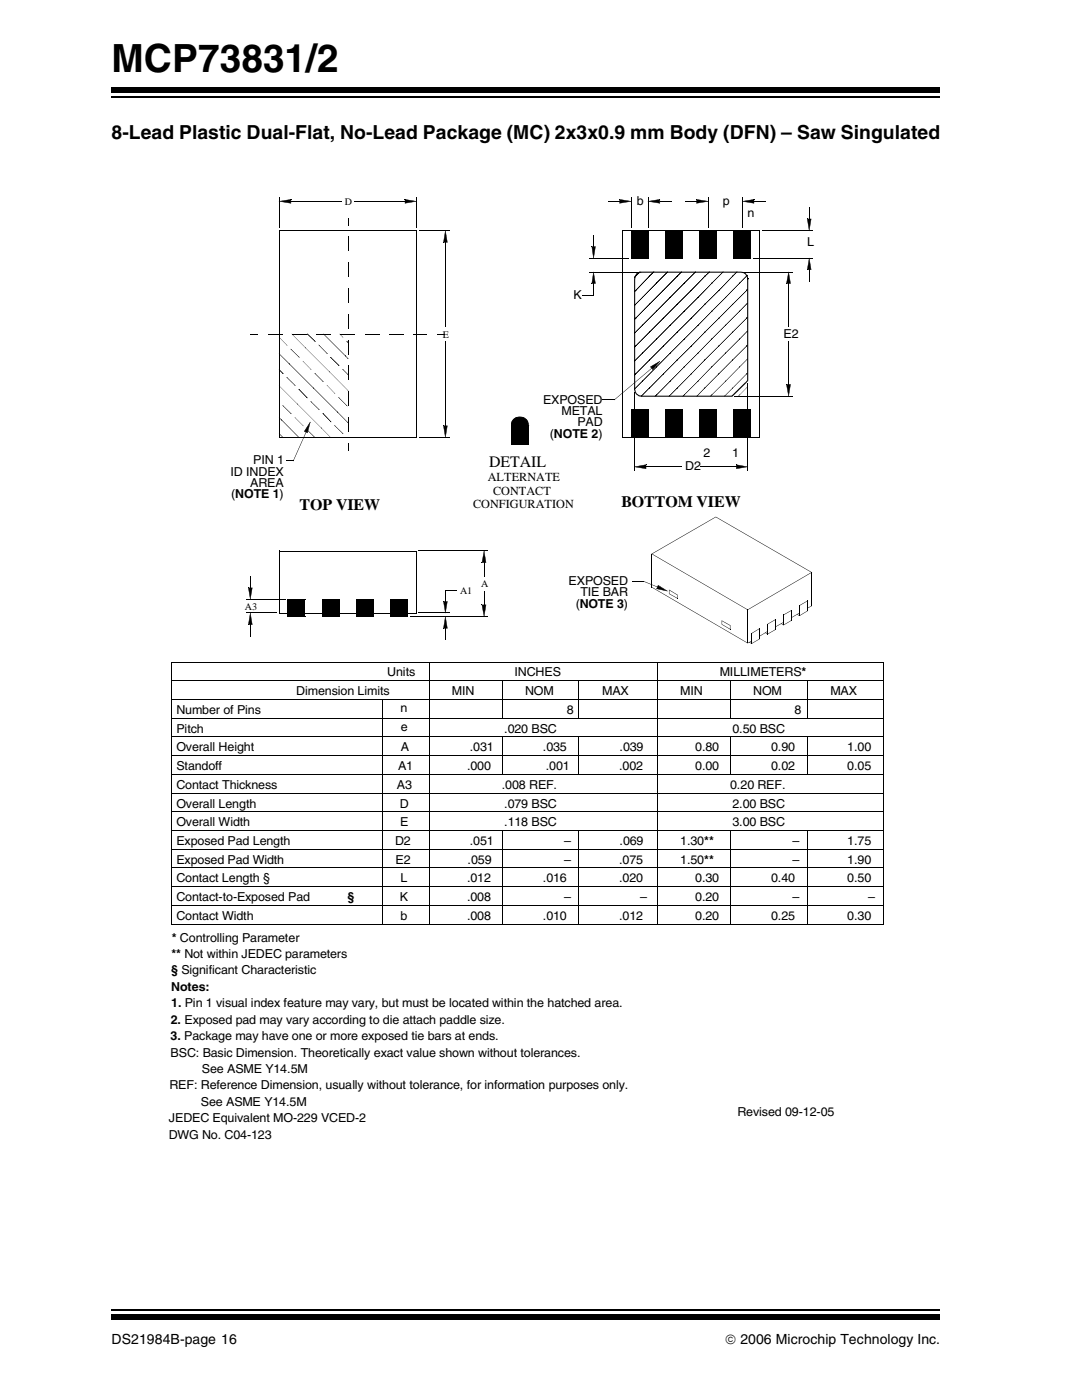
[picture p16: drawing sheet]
<svg xmlns="http://www.w3.org/2000/svg" width="216mm" height="279mm" viewBox="0 0 216 279" stroke-linecap="round" stroke-linejoin="round" font-family="sans-serif">
<defs><g id="words">
<text font-size="7.7" x="22.2" y="14.4">MCP73831/2</text>
<text font-size="3.9" x="22.2" y="27.6">8-Lead Plastic Dual-Flat, No-Lead Package (MC) 2x3x0.9 mm Body (DFN) – Saw Singulated</text>
<g font-size="3.2">
<text x="97.5" y="93.1">DETAIL</text>
<text x="59.7" y="101.6">TOP VIEW</text>
<text x="123.8" y="101.1">BOTTOM VIEW</text>
</g>
<g font-size="2.8">
<text x="22.2" y="267.8">DS21984B-page 16</text>
<text x="144.5" y="267.8">© 2006 Microchip Technology Inc.</text>
</g>
<g font-size="2.5">
<text x="126.9" y="40.9">b</text>
<text x="144" y="40.9">p</text>
<text x="148.9" y="43.3">n</text>
<text x="160.8" y="49">L</text>
<text x="114.3" y="59.6">K</text>
<text x="156.1" y="67.4">E2</text>
<text x="108.2" y="80.5">EXPOSED</text>
<text x="111.9" y="82.7">METAL</text>
<text x="109.6" y="87.2">(NOTE 2)</text>
<text x="115" y="85">PAD</text>
<text x="45.9" y="94.8">ID INDEX</text>
<text x="50.4" y="92.5">PIN 1</text>
<text x="97.2" y="96">ALTERNATE</text>
<text x="136.5" y="93.7">D2</text>
<text x="140.1" y="91.1">2</text>
<text x="145.8" y="91.1">1</text>
<text x="46.1" y="99.4">(NOTE 1)</text>
<text x="49.9" y="97.1">AREA</text>
<text x="94.2" y="101.3">CONFIGURATION</text>
<text x="98.2" y="98.7">CONTACT</text>
<text x="113.3" y="116.6">EXPOSED</text>
<text x="115.6" y="118.8">TIE BAR</text>
<text x="114.7" y="121.1">(NOTE 3)</text>
<text x="77.1" y="134.8">Units</text>
<text x="102.5" y="134.8">INCHES</text>
<text x="143.4" y="134.8">MILLIMETERS*</text>
<text x="35.1" y="142.3">Number of Pins</text>
<text x="59" y="138.6">Dimension Limits</text>
<text x="79.8" y="141.9">n</text>
<text x="90" y="138.6">MIN</text>
<text x="104.6" y="138.6">NOM</text>
<text x="112.9" y="142.3">8</text>
<text x="120" y="138.6">MAX</text>
<text x="135.5" y="138.6">MIN</text>
<text x="150" y="138.6">NOM</text>
<text x="158.3" y="142.3">8</text>
<text x="165.4" y="138.6">MAX</text>
<text x="35.1" y="149.8">Overall Height</text>
<text x="35.1" y="146">Pitch</text>
<text x="79.8" y="149.8">A</text>
<text x="79.8" y="145.7">e</text>
<text x="93.6" y="149.8">.031</text>
<text x="100.5" y="146">.020 BSC</text>
<text x="108.2" y="149.8">.035</text>
<text x="123.4" y="149.8">.039</text>
<text x="138.5" y="149.8">0.80</text>
<text x="145.9" y="146">0.50 BSC</text>
<text x="153.6" y="149.8">0.90</text>
<text x="168.8" y="149.8">1.00</text>
<text x="35.1" y="153.5">Standoff</text>
<text x="79.3" y="153.5">A1</text>
<text x="93" y="153.5">.000</text>
<text x="108.8" y="153.5">.001</text>
<text x="123.4" y="153.5">.002</text>
<text x="138.5" y="153.5">0.00</text>
<text x="153.6" y="153.5">0.02</text>
<text x="168.8" y="153.5">0.05</text>
<text x="35.1" y="161">Overall Length</text>
<text x="35.1" y="157.2">Contact Thickness</text>
<text x="79" y="157.2">A3</text>
<text x="79.7" y="161">D</text>
<text x="100" y="157.2">.008 REF.</text>
<text x="100.5" y="161">.079 BSC</text>
<text x="145.5" y="157.2">0.20 REF.</text>
<text x="145.9" y="161">2.00 BSC</text>
<text x="35.1" y="164.7">Overall Width</text>
<text x="79.7" y="164.7">E</text>
<text x="100.5" y="164.7">.118 BSC</text>
<text x="145.9" y="164.7">3.00 BSC</text>
<text x="35.1" y="172.1">Exposed Pad Width</text>
<text x="35.1" y="168.4">Exposed Pad Length</text>
<text x="78.7" y="168.4">D2</text>
<text x="78.8" y="172.1">E2</text>
<text x="93.1" y="172.1">.059</text>
<text x="93.6" y="168.4">.051</text>
<text x="112.4" y="168.4">–</text>
<text x="112.4" y="172.1">–</text>
<text x="123.4" y="172.1">.075</text>
<text x="123.4" y="168.4">.069</text>
<text x="135.5" y="168.4">1.30**</text>
<text x="135.5" y="172.1">1.50**</text>
<text x="157.9" y="168.4">–</text>
<text x="157.9" y="172.1">–</text>
<text x="168.8" y="168.4">1.75</text>
<text x="168.8" y="172.1">1.90</text>
<text x="35.1" y="175.9">Contact Length §</text>
<text x="35.1" y="179.6">Contact-to-Exposed Pad</text>
<text x="69.2" y="179.6">§</text>
<text x="79.7" y="179.6">K</text>
<text x="79.8" y="175.9">L</text>
<text x="93" y="179.6">.008</text>
<text x="93" y="175.9">.012</text>
<text x="108.2" y="175.9">.016</text>
<text x="112.4" y="179.6">–</text>
<text x="123.4" y="175.9">.020</text>
<text x="127.5" y="179.6">–</text>
<text x="138.5" y="179.6">0.20</text>
<text x="138.5" y="175.9">0.30</text>
<text x="153.6" y="175.9">0.40</text>
<text x="157.9" y="179.6">–</text>
<text x="168.8" y="175.9">0.50</text>
<text x="173" y="179.6">–</text>
<text x="35.1" y="183.3">Contact Width</text>
<text x="79.8" y="183.3">b</text>
<text x="93" y="183.3">.008</text>
<text x="108.2" y="183.3">.010</text>
<text x="123.4" y="183.3">.012</text>
<text x="138.5" y="183.3">0.20</text>
<text x="153.6" y="183.3">0.25</text>
<text x="168.8" y="183.3">0.30</text>
<text x="34.2" y="191">** Not within JEDEC parameters</text>
<text x="34.2" y="187.7">* Controlling Parameter</text>
<text x="34.1" y="197.5">Notes:</text>
<text x="34.1" y="194.2">§ Significant Characteristic</text>
<text x="34.1" y="200.8">1. Pin 1 visual index feature may vary, but must be located within the hatched area.</text>
<text x="34" y="207.3">3. Package may have one or more exposed tie bars at ends.</text>
<text x="34" y="204.1">2. Exposed pad may vary according to die attach paddle size.</text>
<text x="34" y="210.6">BSC: Basic Dimension. Theoretically exact value shown without tolerances.</text>
<text x="40.2" y="213.9">See ASME Y14.5M</text>
<text x="33.8" y="217.1">REF: Reference Dimension, usually without tolerance, for information purposes only.</text>
<text x="40" y="220.4">See ASME Y14.5M</text>
<text x="33.6" y="226.9">DWG No. C04-123</text>
<text x="33.7" y="223.7">JEDEC Equivalent MO-229 VCED-2</text>
<text x="146.9" y="222.4">Revised 09-12-05</text>
</g>
<g font-size="2">
<text x="68.7" y="40.9">D</text>
<text x="88.2" y="67.4">E</text>
<text x="91.7" y="118.3">A1</text>
<text x="95.8" y="117.1">A</text>
<text x="48.8" y="121.5">A3</text>
</g>
</g></defs>
<path d="M22.2 19.3h165.1" fill="none" stroke="#000" stroke-width=".34"/>
<path d="M22.2 17.4h165.1v1h-165.1z" fill="#000"/>
<path d="M22.2 260h165.1v5.9h-165.1z" fill="#fff"/>
<path d="M22.2 261h165.1" fill="none" stroke="#000" stroke-width=".34"/>
<g fill="#000">
<path d="M57.9 39.8l.1 .8zM80.6 39.8l.1 .8zM123.4 39.8v.8zM131.4 39.8l.1 .8zM138.7 39.8l.1 .8zM150.2 39.8v.8zM55.6 40.1l2.4-.4zM55.6 40.1l2.4 .5zM69.3 43.5l.1 1.4zM80.7 40.5l2.2-.4zM80.7 39.7l2.2 .5zM88.3 48.3h.9z"/>
<path d="M88.7 46l-.4 2.3zM88.7 46l.5 2.3zM117.9 49.1h.8zM117.9 56.5l.8 .1zM118.2 54.2l.5 2.3zM118.6 49.1l-.4 2.4zM123.4 40.5l2.3-.4zM125.7 46h3.4v5.5h-3.4zM123.4 39.7l2.3 .5zM126.6 57.9l-.2 .2zM127.4 54.2l-1 1.1zM126.4 58l.2-.1z"/>
<path d="M126.6 57.8l.1 .1zM129.4 55l-2.8 2.9zM129.4 55.1l-2.7 2.8zM129.4 55l-2.7 2.9zM130.8 56.4l-2.8 2.9zM129.1 40.1l2.3-.4zM129.3 55.1l1-.8zM129.3 55l.9-.7zM130.1 54.2l-.7 .9zM132.9 54.2l-2.1 2.3zM129.1 40.1l2.3 .5zM134.9 55.1l-2.7 2.8z"/>
<path d="M134.9 55l-2.7 2.9zM132.6 46h3.3v5.5h-3.3zM136.3 56.4l-2.8 2.9zM135.7 54.2l-.8 .9zM138.5 54.2l-2.2 2.3zM140.4 55.1l-2.7 2.8zM140.4 55l-2.7 2.9zM138.8 40.5l2.3-.4zM141.8 56.4l-2.7 2.9zM139.4 46h3.4v5.5h-3.4zM140.4 55.1l.9-.8zM140.4 55l.9-.7z"/>
<path d="M138.8 39.7l2.3 .5zM144 54.2l-2.2 2.3zM145.9 55.1l-2.7 2.8zM145.9 55l-2.7 2.9zM147.3 56.4l-2.7 2.9zM146.8 54.2l-.8 .9zM146.7 54.2l-.7 .9zM146.2 46h3.4v5.5h-3.4zM148.8 54.9l-1.4 1.6zM147.9 40.1l2.3-.4zM148.7 57.9l.1 .1zM148.8 57.7v.2z"/>
<path d="M148.8 57.7h.1zM148.8 55.5l.3 .1zM126.7 54.5l.5-.3 .6-.1 20.3 .1a1.48 1.48 0 0 1 1 1.4h-.3l-.3-.9-.5-.3h-.4h-19.8l-.8 .1-.4 .7-.1 .4v22l.4 .9 .4 .3 .5 .1h18l3-3v-20.3h.3v20.3l-.5 .5-2.8 2.7h-18l-.5-.1-.6-.3-.4-1.1v-22zM148.8 55.6h.3zM147.9 40.1l2.3 .5zM156.7 56.5l.8 .1zM157.1 54.2l-.5 2.3zM157.1 54.2l.4 2.3zM160.8 53.7l.8 .1zM160.8 43.6h.8zM160.8 43.6l.4 2.4zM161.2 51.5l-.4 2.3z"/>
<path d="M161.2 51.5l.4 2.3zM161.5 43.6l-.3 2.4zM49.9 66.5l1.5 .1zM55.6 73.7l.8 .7zM55.7 67.2l1.4 1.6zM55.7 70.5l1.9 2.1zM57.1 75.3l1.7 1.5zM58 69.6l1.6 1.6zM58.2 66.6l2.7 2.7zM59.6 77.6l1.5 1.7zM60.4 72.1l1.5 1.6zM57.7 72.5l4.7 4.9z"/>
<path d="M61.3 66.6l1.5 1.4zM62.7 74.5l1.7 1.5zM63.5 68.8l1.7 1.6zM60.8 69.3l4.9 4.8zM65.2 76.8l1.5 1.6zM65.9 71.3l1.6 1.5zM67.7 66.6l.6 .6zM64.5 66.6l4.3 4.3zM69 68l.3 .2zM68.8 71l.5 .5zM68.3 73.7l1 .9zM65.6 74.1l3.7 3.7z"/>
<path d="M87.2 66.5l1.4 .1zM122.3 79.7l.1 .1zM126.6 74.5l-.2 .3zM126.4 77.5l1.6-1.5zM128 70.4l-1.6 1.6zM126.6 69l-.2 .2zM128 64.8l-1.6 1.6zM126.4 63.6l.3-.1zM128 59.3l-1.6 1.6zM126.6 74.5h.1zM129.4 71.8l-2.7 2.7zM126.6 69l2.8-2.7z"/>
<path d="M126.6 63.4l2.8-2.7zM129.4 60.6l-2.7 2.9zM129.4 71.7l-2.7 2.8zM129.4 66.2l-2.7 2.8zM129.3 77.3l-1.5 1.7zM130.8 73.1l-2.8 2.9zM130.8 67.6l-2.8 2.8zM130.8 62l-2.8 2.9zM132.1 74.5l-2.7 2.9zM132.1 69l-2.7 2.8zM132.1 63.4l-2.7 2.9zM132.1 57.9l-2.7 2.8z"/>
<path d="M132.1 74.5l-2.7 2.8zM129.4 66.2l2.8-2.7zM129.6 73.1l1.8-1.1zM129.8 73.4h.1zM122.3 79.7l7.5-6.3zM129.5 73.1l.6 .6zM130 73.7h.1zM130.7 78.7l-.1 .3zM133.5 75.9l-2.7 2.8zM133.5 70.4l-2.7 2.8zM133.5 64.8l-2.7 2.8zM133.5 59.3l-2.7 2.8z"/>
<path d="M131.4 72l-1.4 1.7zM134.9 71.8l-2.7 2.7zM134.9 66.2l-2.7 2.8zM134.9 60.7l-2.7 2.8zM134.9 71.7l-2.7 2.8zM134.9 60.6l-2.7 2.9zM134.9 77.3l-1.6 1.7zM136.3 73.1l-2.8 2.9zM136.3 67.6l-2.8 2.8zM136.3 62l-2.8 2.9zM137.7 74.5l-2.8 2.9zM137.7 69l-2.8 2.8z"/>
<path d="M134.9 66.2l2.8-2.7zM137.7 57.9l-2.8 2.8zM134.9 71.7l2.8-2.7zM134.9 77.3l2.8-2.8zM134.9 60.6l2.8-2.7zM136.1 78.9l.2-.2zM136.3 78.7l2.8-2.7zM136.3 73.1l2.8-2.7zM139 64.8l-2.7 2.8zM136.3 62l2.8-2.7zM140.4 71.8l-2.7 2.7zM140.4 66.2l-2.7 2.8z"/>
<path d="M140.4 60.7l-2.7 2.8zM140.4 60.6l-2.7 2.9zM140.4 71.7l-2.7 2.8zM140.4 77.3l-1.5 1.7zM141.8 73.1l-2.7 2.9zM141.8 67.6l-2.7 2.8zM141.8 62l-2.7 2.9zM143.2 74.5l-2.8 2.9zM143.2 69l-2.8 2.8zM143.2 63.4l-2.8 2.9zM143.2 57.9l-2.8 2.8zM143.2 74.5l-2.8 2.8z"/>
<path d="M140.4 60.6l2.8-2.7zM140.4 71.7l2.8-2.7zM140.4 66.2l2.8-2.7zM141.6 78.9l.2-.2zM141.8 78.7l2.8-2.7zM144.5 70.4l-2.7 2.8zM144.5 64.8l-2.7 2.8zM144.5 59.3l-2.7 2.8zM144.5 75.9l-2.7 2.8zM143.2 74.5l2.8-2.7zM143.2 69l2.8-2.7zM143.2 63.4l2.8-2.7z"/>
<path d="M145.9 71.7l-2.7 2.8zM145.9 66.2l-2.7 2.8zM145.9 60.6l-2.7 2.9zM145.9 77.3l-1.5 1.7zM144.5 70.4l2.9-2.8zM144.5 64.8l2.9-2.7zM147.3 73.1l-2.7 2.9zM148.7 74.5l-2.7 2.9zM148.7 69l-2.7 2.8zM148.7 63.4l-2.7 2.9zM148.7 57.9l-2.7 2.8zM145.9 71.7l2.9-2.7z"/>
<path d="M145.9 66.2l2.9-2.7zM145.9 60.6l2.9-2.7zM147.1 78.9l.3-.2zM148.8 77.1l-1.4 1.6zM148.8 71.6l-1.4 1.6zM148.8 66l-1.4 1.6zM148.8 60.5l-1.4 1.6zM148.8 71.5l-1.4 1.7zM148.7 69h.1zM148.8 68.8v.2zM148.7 63.4l.1 .1zM148.8 63.2v.3z"/>
<path d="M148.7 74.5l.2-.1zM148.8 68.7l.1 .1zM148.8 63.2l.1 .1zM156.7 76.6h.8zM156.6 76.6l.5 2.4zM157.4 76.6l-.3 2.4zM55.6 83.3l.5 .4zM55.6 86.5l.8 .7zM56.9 91.8l1.6 .1zM56.3 80.9l1.7 1.5zM58.4 91.9h.1zM55.7 76.9l3.5 3.7z"/>
<path d="M56.1 83.7l3.5 3.5zM58.8 83.2l1.6 1.7zM60.7 85.9l.6 .4zM60.6 86l.1 .1zM60.9 86.1l.1 .1zM60.9 86.1l-2.4 5.8zM61.8 84.1l-.6 2.2zM61.8 84.1l-1.2 1.9zM61.2 85.6l1.5 1.6zM61.9 80.1l1.7 1.5zM59.3 80.5l4.7 4.8zM64.3 82.5l1.6 1.6z"/>
<path d="M64 85.3l1.9 1.9zM62.4 77.4l4.9 4.7zM66.7 84.9l1.6 1.5zM69 87.2h.1zM67.5 79.3l1.6 1.6zM69.3 88.3l.1 1.4zM67.2 82.2l2.1 2zM88.3 84.8l.9 .1zM88.3 84.9l.5 2.3zM89.1 84.9l-.4 2.3zM101.9 84.8h3.4v3.8h-3.4zM103.3 83.1v.1z"/>
<path d="M102.2 83.5l.5-.3 .6-.1v.1l-.6 .2-.6 .6v1l.2 .4 .4 .3h1.7l.7-.7v-1l-.7-.6-1.1-.2v-.1a1.53 1.53 0 0 1 2 1.4 1.53 1.53 0 0 1-2 1.4 1.41 1.41 0 0 1-1.4-.8 1.41 1.41 0 0 1 .3-1.6zM102.3 83.6a1.67 1.67 0 0 1 1.9-.4 1.67 1.67 0 0 1 1 1.6l-.1-.6-.3-.5-.6-.4-.7-.2-.6 .2-.5 .4-.4 .5-.1 .6 .1 .7 .4 .6 1.2 .4 1.2-.5 .3-.5 .1-.7a1.74 1.74 0 0 1-2.4 1.7 1.74 1.74 0 0 1-.5-2.9zM125.7 81.7h3.4v5.5h-3.4zM126.4 93l2.3-.4zM126.4 93l2.3 .5zM128.7 92.6v.9zM132.6 81.7h3.3v5.5h-3.3zM139.4 81.7h3.4v5.5h-3.4zM146.2 81.7h3.4v5.5h-3.4zM146.7 93.4l2.2-.4zM146.6 92.6l.1 .9zM146.7 92.6l2.2 .5z"/>
<path d="M49.5 117.1l.8 .1zM49.4 117.2l.5 2.2zM50.2 117.2l-.4 2.2zM88.3 119.8l.9 .1zM89.1 119.9l-.4 2.3zM96 112.1l.9 .1zM96.4 109.8l-.4 2.3zM96.4 109.8l.5 2.3zM129.9 110.4l19 11.2zM129.9 117l19.1 11.2zM130.8 117.3l2.2 .5zM128.2 115.8l2.8 1.2z"/>
<path d="M131.1 116.6v.1zM131.1 116.7l-.3 .7zM131.1 116.6l1.8 1.3zM133.3 117.6v.8zM133.3 118.3l1.6 1zM133.3 117.5l1.7 1v.8v-.8zM129.8 110.4l12.8-7.4-12.7 7.4zM160.9 119.7l.1 .1zM49.5 124.5h.8zM49.8 122.2l-.4 2.3zM49.8 122.2l.5 2.3zM55.6 122.1h1.8v.2h-1.8z"/>
<path d="M57.4 119.4h3.3v3.5h-3.3zM60.7 122.1v.2zM64.2 119.4h3.4v3.5h-3.4zM67.6 122.1v.2zM71 119.4h3.4v3.5h-3.4zM77.9 119.4h3.3v3.5h-3.3zM77.9 122.1v.2zM81.2 122.1h1.7v.2h-1.7zM88.3 125.2l.9 .1zM88.3 119.9l.5 2.3zM88.7 122.9l-.4 2.3zM88.7 122.9l.5 2.3z"/>
<path d="M96 120.5l.9 .1zM96 120.6l.5 2.3zM96.8 120.6l-.4 2.3zM143.8 123.7v.8zM143.8 124.4l1.7 1.1zM143.8 123.7l1.7 .9v.8v-.8zM148.9 121.5l.1 .1zM142.6 103l19.2 11.1-12.8 7.5 12.7-7.6zM148.9 128.1l.9-.3zM149.7 127.7l.1 .1zM149.3 128l.4 .3zM149.7 126.2l.1 .1z"/>
<path d="M149.7 126.2l1.6-.9zM149.7 128.2l.1 .1zM149.7 128.2l1.6-.9zM151.2 126.8l.1 .1zM151.3 126.8l1.6-1zM151.3 127.3v.1zM152.8 124.4l.1 .1zM152.9 124.4l1.6-1zM152.8 126.4h.1zM152.9 126.4l1.6-1zM152.9 125.8v.1zM152.5 126.1l.4 .3z"/>
<path d="M154.5 123.4l.1 .1zM154.5 125.4l.1 .1zM154.4 124.9l.1 .1zM154.5 124.9l1.6-.9zM156 124.5l.1 .1zM156.1 124.5l1.5-.9zM156 122.5l.1 .1zM156.1 122.5l1.5-.9zM155.7 124.2l.4 .4zM156.1 124l.1 .1zM157.6 123.6l.1 .1zM157.6 121.6l.1 .1z"/>
<path d="M157.6 123.1h.1zM157.6 123.1l1.7-1zM159.3 122.1v.1zM158.8 122.4l.5 .4zM159.2 120.7h.1zM159.3 120.7l1.6-1zM159.2 122.7l.1 .1zM159.3 122.7l1.6-1zM160.8 121.2h.1zM160.9 121.2l.8-.4zM160.9 121.7l.1 .1zM161.7 120.7l.1 .1z"/>
<path d="M22.2 262h165.1v1.1h-165.1z"/>
</g>
<g fill="none" stroke="#000" stroke-width=".2">
<path d="M55.6 39.3v6.2M82.9 39.3v6.2M125.7 39.3v6.2M129.1 39.3v6.2M141.1 39.3v6.2M147.9 39.3v6.2M55.6 46h27.4M55.6 45.9v41.3M57.9 40.1h10.2M69.3 47.2v2.9M69.3 52.2v3M69.3 57.4v3"/>
<path d="M70.5 40.1h10.2M83 45.9v41.4M83.4 46h6.1M88.7 48.3v16.8M115.9 58.8h2.4M117.5 51.5h7.8M117.5 54.2h9.8M118.2 46.8v2.4M118.2 56.5v2.3M121.1 40.1h2.4M124 46h27.4M124 45.9v41.3"/>
<path d="M125.7 46h3.5M125.7 45.9v5.6M129.1 45.9l.1 5.6h-3.5M131.4 40.1h2.4M132.5 51.5h3.5M132.5 46h3.5M132.6 45.9v5.6M135.9 45.9v5.6M136.4 40.1h2.4M139.3 51.5h3.5M139.3 46h3.5M139.4 45.9v5.6"/>
<path d="M142.8 45.9v5.6M146.1 51.5h3.5M146.1 46h3.5M146.2 45.9v5.6M148.1 54.2h9.8M149.6 45.9v5.6M150.2 51.5h11.8M150.2 40.1h2.4M151.4 45.9v41.4M151.8 46h10.2M157.1 56.5v8.6M161.2 41.3v2.3"/>
<path d="M161.2 53.8v2.3M53.4 66.6h2.8M58.3 66.6h2.7M63.1 66.6h2.8M67.9 66.6h2.8M69.3 62.5v3M69.3 67.7v3M69.3 72.8v3M69.3 78v2.9M72.7 66.6h2.8M77.6 66.6h2.7M82.4 66.6h2.7"/>
<path d="M88.7 68v16.9M120 79.7h2.4M126.4 78.1v15.7M146.4 79h11.5M148.9 76.3v17.5M157.1 68v8.6M55.6 87.2h27.3M69.3 83.1v3M83.4 87.2h6.1M101.8 84.8h3.5M101.8 88.6h3.5M101.9 84.8v3.8"/>
<path d="M105.3 84.8v3.8M124 87.2h27.3M125.7 81.7h3.5M125.7 81.7v5.5M128.7 93h7.1M129.1 81.7v5.5M132.5 81.7h3.5M132.6 81.7v5.5M135.9 81.7v5.5M139.3 81.7h3.5M139.4 81.7v5.5M139.5 93h7.2"/>
<path d="M142.8 81.7v5.5M146.1 81.7h3.5M146.2 81.7v5.5M149.6 81.7v5.5M49.1 119.4h7.7M49.9 114.8v2.4M55.6 109.8h27.4M55.6 109.8v12.4M57.3 119.4h3.5M57.4 119.4v3.5M60.7 119.4v3.5h-3.4M64.1 119.4h3.5"/>
<path d="M64.2 119.4v3.5M67.6 119.4v3.5h-3.5M71 119.4h3.5M71 119.4v3.5h3.5M74.4 119.4v3.5M77.8 119.4h3.4M77.9 119.4v3.5M81.2 119.4v3.5M83 109.8v12.5M83.4 109.8h13.8M88.7 117.6v2.3M88.7 117.6h2.4"/>
<path d="M96.4 112.1v2.8M96.4 117.8v2.8M125.9 115.9h2.3M129.8 110.4v6.7M160.9 119.7v2.1M161.7 114v6.8M34.2 132h141.8M34.2 139.4h141.8M34.2 135.7h141.8M34.2 131.9v52.3M49.1 122.2h6M49.9 124.5v2.4"/>
<path d="M60.7 122.2h3.5M67.6 122.2h3.4M74.4 122.2h3.5M76.3 139.4v44.8M77.8 122.9h3.4M81.7 122.9h15.5M83.5 122.2h6M85.5 131.9v52.3M88.7 125.2v2.4M100.2 135.6v7.5M115.3 135.6v7.5M130.9 131.9v52.3"/>
<path d="M145.6 135.6v7.5M148.9 121.5v6.7M149.7 126.2v2.1M151.3 125.3v2.1M152.9 124.4v2M154.5 123.4v2.1M156.1 122.5v2.1M157.6 121.6v2.1M159.3 120.7v2.1M160.8 135.6v7.5M175.9 132v52.2h-141.7M34.2 158.1h141.8"/>
<path d="M34.2 150.6h141.8M34.2 146.9h141.8M34.2 143.1h141.8M34.2 154.3h141.8M100.2 146.8v7.6M115.3 146.8v7.6M145.6 146.8v7.6M160.8 146.8v7.5M34.2 165.5h141.8M34.2 161.8h141.8M34.2 173h141.8M34.2 169.2h141.8"/>
<path d="M34.2 176.7h141.8M100.2 165.5v18.7M115.3 165.5v18.7M145.6 165.5v18.7M160.8 165.5v18.7M34.2 180.4h141.8"/>
</g>
<g fill="#000">
<path d="M55.6 40.1l2.4-.3v.7zM80.7 39.8l2.2 .3-2.2 .4zM123.4 39.8l2.3 .3-2.3 .4zM129.1 40.1l2.3-.3v.7zM138.8 39.8l2.3 .3-2.3 .4zM147.9 40.1l2.3-.3v.7zM88.7 46l.4 2.3h-.8zM117.9 49.1h.7l-.4 2.4zM118.2 54.2l.4 2.3h-.7zM157.1 54.2l.4 2.3h-.8zM161.2 51.5l.4 2.3h-.8zM160.8 43.6h.8l-.4 2.4z"/>
<path d="M129.6 73.1l1.8-1.1-1.4 1.7zM156.7 76.6h.8l-.4 2.4zM61.8 84.1l-.5 2.2-.7-.3zM88.3 84.9h.8l-.4 2.3zM126.4 93l2.3-.4v.8zM146.7 92.6l2.2 .4-2.2 .4zM49.5 117.2h.7l-.3 2.2zM88.3 119.9h.8l-.4 2.3zM96.4 109.8l.4 2.3h-.8zM131.1 116.7l1.8 1.1-2.1-.5zM49.9 122.2l.3 2.3h-.7zM88.7 122.9l.4 2.3h-.8z"/>
<path d="M96 120.6h.8l-.4 2.3z"/>
<path d="M102.3 83.6a1.8 1.8 0 0 1 2.9 .9 1.51 1.51 0 0 1-1.9 1.4 1.33 1.33 0 0 1-1.3-.9 1.33 1.33 0 0 1 .3-1.4z" fill-rule="evenodd"/>
</g>
<path d="M118.1 49.1v2.4M118.1 54.2v2.3" fill="none" stroke="#000" stroke-width=".42"/>
<use href="#words"/>
</svg>
